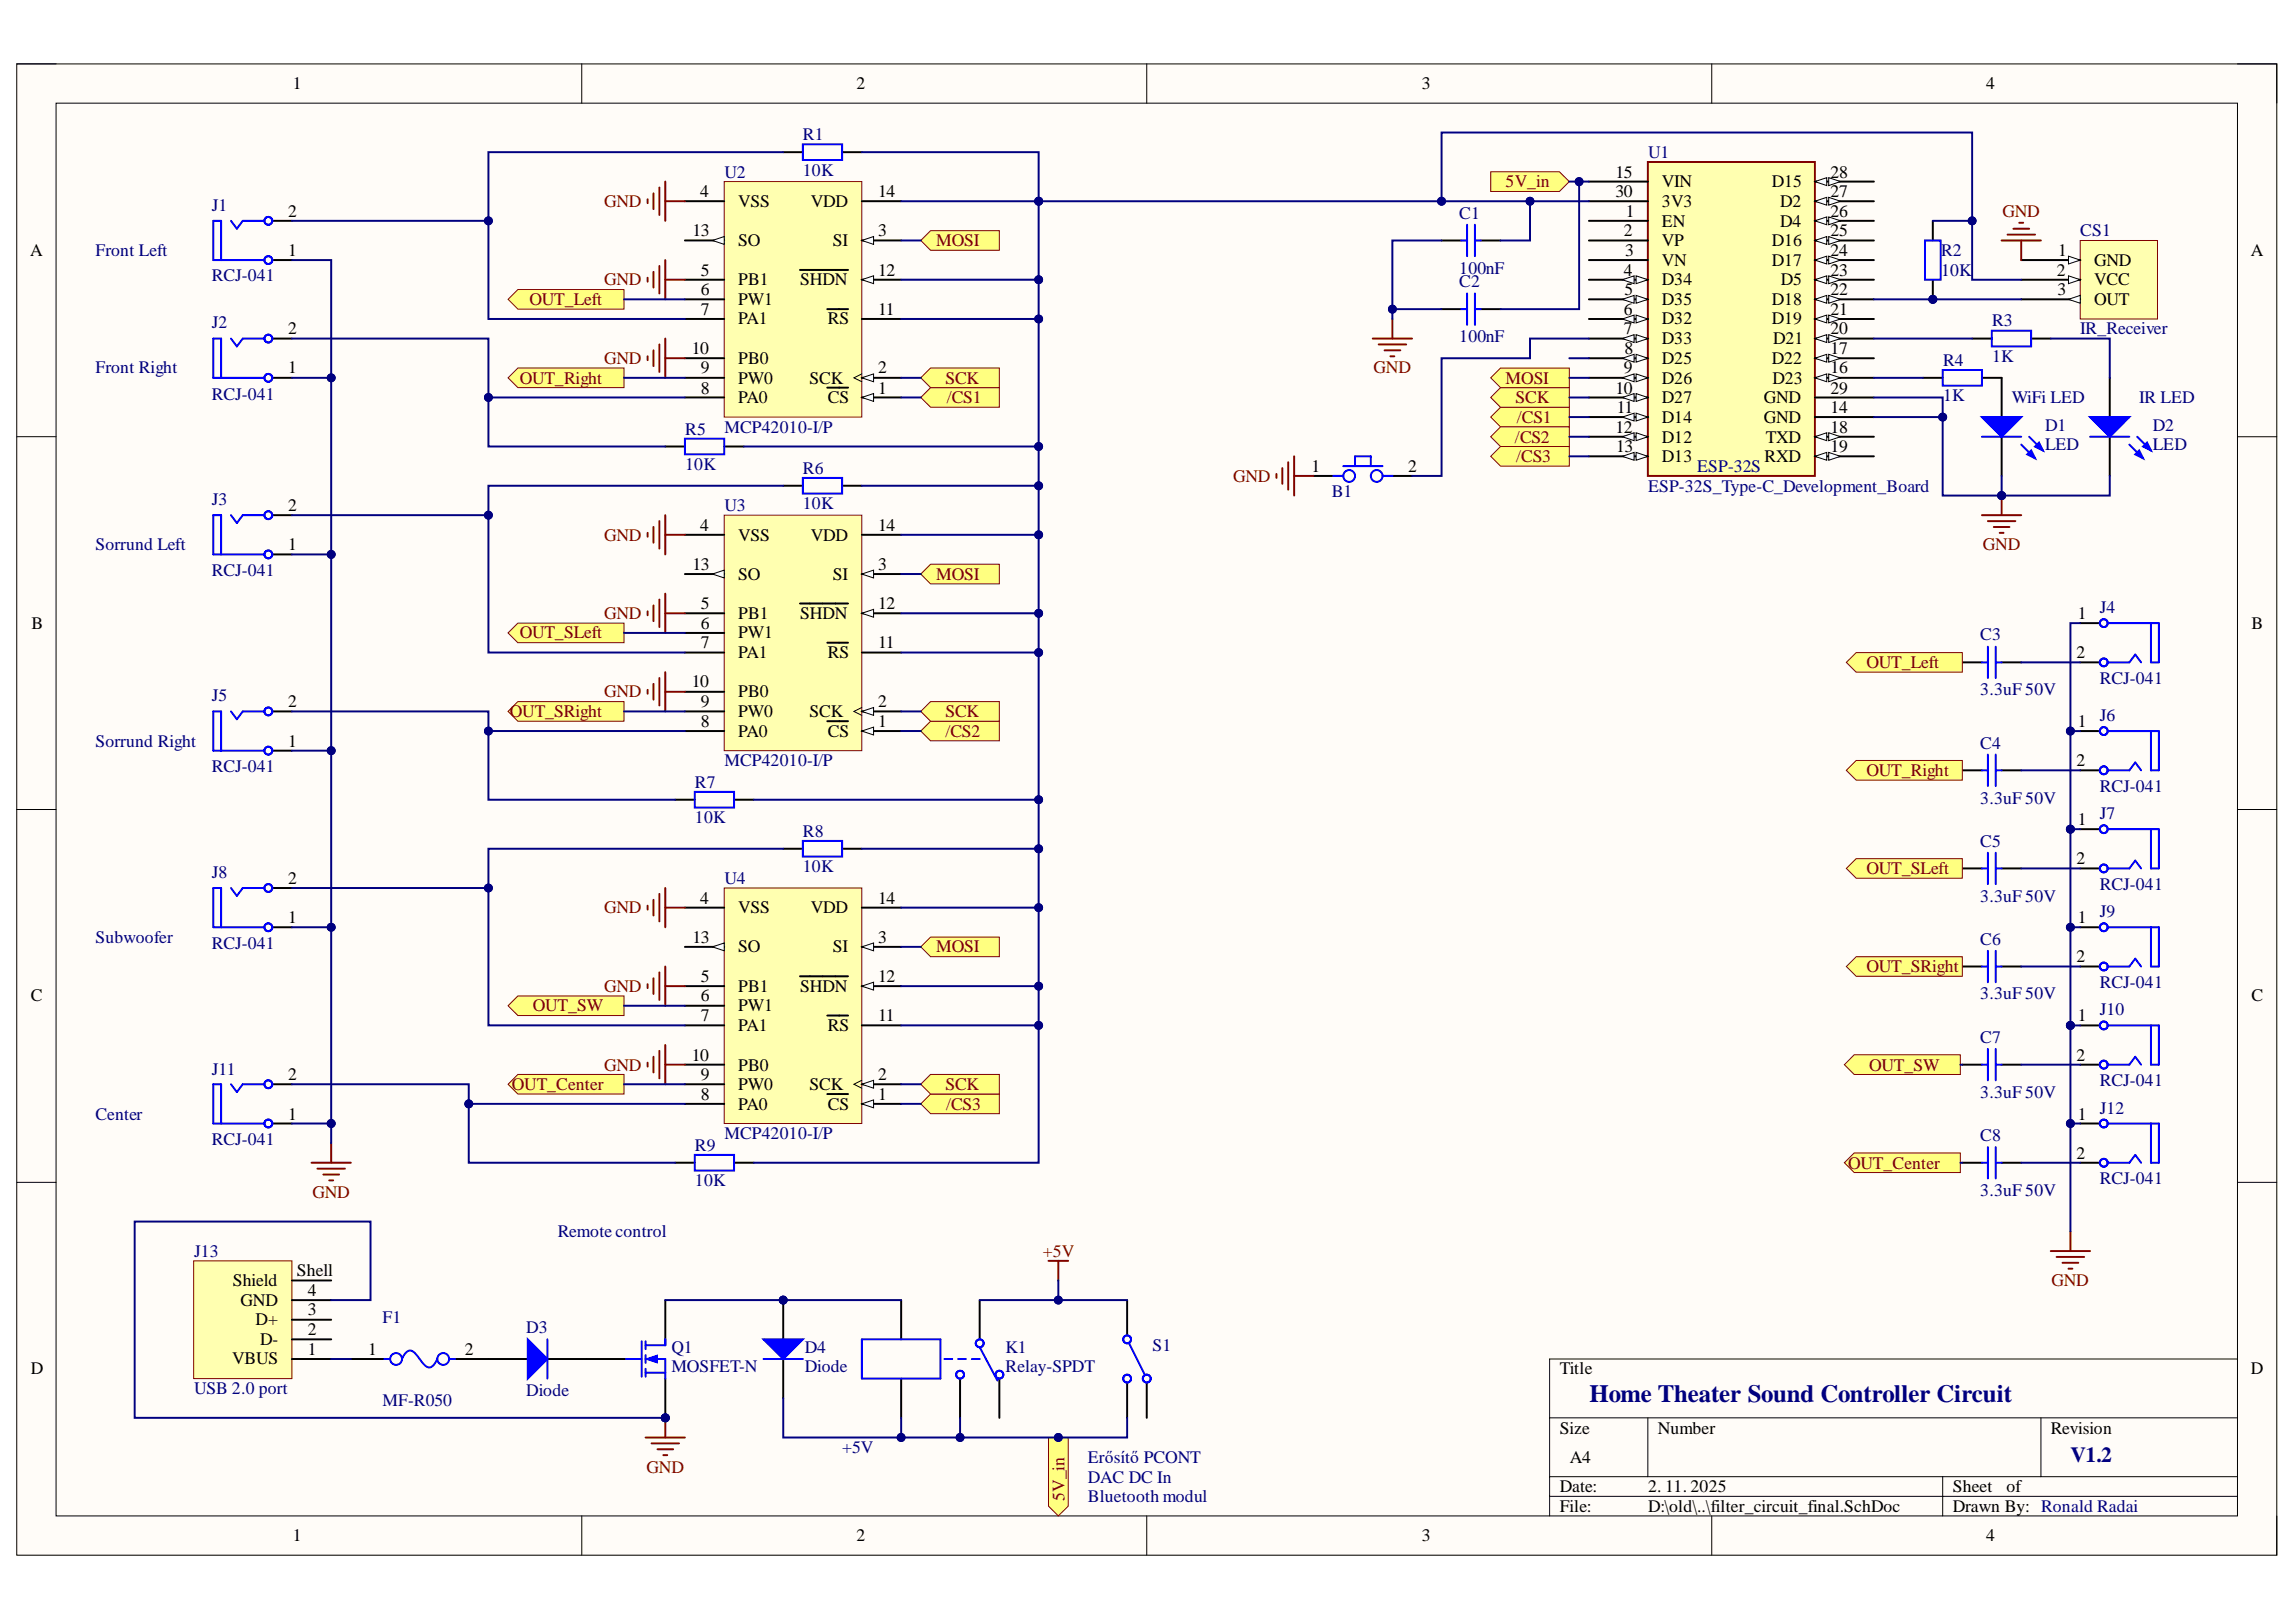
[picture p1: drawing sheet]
<svg xmlns="http://www.w3.org/2000/svg" width="297mm" height="210mm" viewBox="0 0 297 210" stroke-linecap="round" stroke-linejoin="round" font-family="sans-serif">
<defs><g id="words">
<text font-size="3.2" fill="#000080" x="205.6" y="181.5">Home Theater Sound Controller Circuit</text>
<text font-size="2.8" fill="#000080" x="267.9" y="189.2">V1.2</text>
<g font-size="2.3">
<text x="37.9" y="11.6">1</text>
<text x="110.8" y="11.6">2</text>
<text x="184" y="11.6">3</text>
<text x="257" y="11.6">4</text>
<text x="209" y="23">15</text>
<text x="236.8" y="23">28</text>
<text x="37.3" y="28">2</text>
<text x="90.6" y="25.5">4</text>
<text x="95.5" y="26.8">VSS</text>
<text x="104.9" y="26.8">VDD</text>
<text x="113.6" y="25.5">14</text>
<text x="209" y="25.5">30</text>
<text x="210.4" y="28">1</text>
<text x="215" y="24.2">VIN</text>
<text x="215" y="26.8">3V3</text>
<text x="215" y="29.3">EN</text>
<text x="229.2" y="24.2">D15</text>
<text x="230.3" y="29.3">D4</text>
<text x="230.3" y="26.8">D2</text>
<text x="236.8" y="28">26</text>
<text x="236.8" y="25.5">27</text>
<text x="3.9" y="33.1">A</text>
<text x="37.3" y="33.1">1</text>
<text x="89.6" y="30.6">13</text>
<text x="90.7" y="35.7">5</text>
<text x="95.5" y="31.9">SO</text>
<text x="107.8" y="31.9">SI</text>
<text x="113.6" y="30.6">3</text>
<text x="113.6" y="35.7">12</text>
<text x="210.1" y="30.6">2</text>
<text x="210.1" y="35.7">4</text>
<text x="210.3" y="33.1">3</text>
<text x="215" y="31.9">VP</text>
<text x="215" y="34.4">VN</text>
<text x="229.2" y="34.4">D17</text>
<text x="229.2" y="31.9">D16</text>
<text x="236.8" y="35.7">23</text>
<text x="236.8" y="33.1">24</text>
<text x="236.8" y="30.6">25</text>
<text x="266.1" y="35.7">2</text>
<text x="266.3" y="33.1">1</text>
<text x="270.9" y="34.4">GND</text>
<text x="291.2" y="33.1">A</text>
<text x="90.7" y="38.2">6</text>
<text x="90.7" y="40.7">7</text>
<text x="95.5" y="36.9">PB1</text>
<text x="95.5" y="39.5">PW1</text>
<text x="95.5" y="42">PA1</text>
<text x="103.5" y="36.9">SHDN</text>
<text x="107.1" y="42">RS</text>
<text x="113.6" y="40.7">11</text>
<text x="210.1" y="40.7">6</text>
<text x="210.2" y="38.2">5</text>
<text x="215" y="36.9">D34</text>
<text x="215" y="39.5">D35</text>
<text x="215" y="42">D32</text>
<text x="229.2" y="42">D19</text>
<text x="229.2" y="39.5">D18</text>
<text x="230.4" y="36.9">D5</text>
<text x="236.8" y="40.7">21</text>
<text x="236.8" y="38.2">22</text>
<text x="266.2" y="38.2">3</text>
<text x="270.9" y="36.9">VCC</text>
<text x="270.9" y="39.5">OUT</text>
<text x="37.3" y="43.3">2</text>
<text x="89.5" y="45.8">10</text>
<text x="95.5" y="47.1">PB0</text>
<text x="210.1" y="43.3">7</text>
<text x="210.2" y="45.8">8</text>
<text x="215" y="44.5">D33</text>
<text x="215" y="47.1">D25</text>
<text x="229.2" y="47.1">D22</text>
<text x="229.4" y="44.5">D21</text>
<text x="236.8" y="45.8">17</text>
<text x="236.8" y="43.3">20</text>
<text x="37.3" y="48.3">1</text>
<text x="90.7" y="48.3">9</text>
<text x="90.7" y="50.9">8</text>
<text x="95.5" y="49.7">PW0</text>
<text x="95.5" y="52.2">PA0</text>
<text x="104.7" y="49.7">SCK</text>
<text x="107.1" y="52.2">CS</text>
<text x="113.6" y="50.9">1</text>
<text x="113.6" y="48.3">2</text>
<text x="209" y="50.9">10</text>
<text x="209.2" y="53.5">11</text>
<text x="210.1" y="48.3">9</text>
<text x="215" y="49.7">D26</text>
<text x="215" y="52.2">D27</text>
<text x="228.2" y="52.2">GND</text>
<text x="229.3" y="49.7">D23</text>
<text x="236.8" y="53.5">14</text>
<text x="236.8" y="50.9">29</text>
<text x="236.8" y="48.3">16</text>
<text x="209" y="56">12</text>
<text x="209.1" y="58.5">13</text>
<text x="215" y="54.7">D14</text>
<text x="215" y="57.3">D12</text>
<text x="215" y="59.8">D13</text>
<text x="228.2" y="54.7">GND</text>
<text x="228.3" y="59.8">RXD</text>
<text x="228.5" y="57.3">TXD</text>
<text x="236.8" y="58.5">19</text>
<text x="236.8" y="56">18</text>
<text x="169.7" y="61.1">1</text>
<text x="182.2" y="61.1">2</text>
<text x="37.3" y="71.2">1</text>
<text x="37.3" y="66.2">2</text>
<text x="90.6" y="68.7">4</text>
<text x="95.5" y="70">VSS</text>
<text x="104.9" y="70">VDD</text>
<text x="113.6" y="68.7">14</text>
<text x="89.6" y="73.8">13</text>
<text x="95.5" y="75">SO</text>
<text x="107.8" y="75">SI</text>
<text x="113.6" y="73.8">3</text>
<text x="4.1" y="81.4">B</text>
<text x="90.7" y="78.8">5</text>
<text x="90.7" y="81.4">6</text>
<text x="90.7" y="83.9">7</text>
<text x="95.5" y="80.1">PB1</text>
<text x="95.5" y="82.6">PW1</text>
<text x="103.5" y="80.1">SHDN</text>
<text x="113.6" y="78.8">12</text>
<text x="113.6" y="83.9">11</text>
<text x="268.8" y="80.1">1</text>
<text x="291.3" y="81.4">B</text>
<text x="89.5" y="89">10</text>
<text x="95.5" y="85.2">PA1</text>
<text x="107.1" y="85.2">RS</text>
<text x="268.6" y="85.2">2</text>
<text x="37.3" y="91.5">2</text>
<text x="90.7" y="91.5">9</text>
<text x="90.7" y="94.1">8</text>
<text x="95.5" y="90.2">PB0</text>
<text x="95.5" y="92.8">PW0</text>
<text x="95.5" y="95.4">PA0</text>
<text x="104.7" y="92.8">SCK</text>
<text x="107.1" y="95.4">CS</text>
<text x="113.6" y="94.1">1</text>
<text x="113.6" y="91.5">2</text>
<text x="268.8" y="94.1">1</text>
<text x="37.3" y="96.6">1</text>
<text x="268.6" y="99.2">2</text>
<text x="268.8" y="106.8">1</text>
<text x="268.6" y="111.9">2</text>
<text x="37.3" y="119.5">1</text>
<text x="37.3" y="114.4">2</text>
<text x="90.6" y="116.9">4</text>
<text x="95.5" y="118.2">VSS</text>
<text x="104.9" y="118.2">VDD</text>
<text x="113.6" y="116.9">14</text>
<text x="268.8" y="119.5">1</text>
<text x="89.6" y="122">13</text>
<text x="95.5" y="123.3">SO</text>
<text x="107.8" y="123.3">SI</text>
<text x="113.6" y="122">3</text>
<text x="268.6" y="124.5">2</text>
<text x="4" y="129.6">C</text>
<text x="90.7" y="127.1">5</text>
<text x="90.7" y="129.6">6</text>
<text x="95.5" y="128.3">PB1</text>
<text x="95.5" y="130.9">PW1</text>
<text x="103.5" y="128.3">SHDN</text>
<text x="113.6" y="127.1">12</text>
<text x="291.3" y="129.6">C</text>
<text x="89.5" y="137.3">10</text>
<text x="90.7" y="132.1">7</text>
<text x="95.5" y="133.4">PA1</text>
<text x="107.1" y="133.4">RS</text>
<text x="113.6" y="132.1">11</text>
<text x="268.6" y="137.3">2</text>
<text x="268.8" y="132.1">1</text>
<text x="37.3" y="139.8">2</text>
<text x="90.7" y="139.8">9</text>
<text x="90.7" y="142.4">8</text>
<text x="95.5" y="138.6">PB0</text>
<text x="95.5" y="141.1">PW0</text>
<text x="95.5" y="143.6">PA0</text>
<text x="104.7" y="141.1">SCK</text>
<text x="107.1" y="143.6">CS</text>
<text x="113.6" y="142.4">1</text>
<text x="113.6" y="139.8">2</text>
<text x="37.3" y="144.9">1</text>
<text x="268.6" y="150">2</text>
<text x="268.8" y="144.9">1</text>
<text x="30.1" y="166.4">Shield</text>
<text x="38.4" y="165.2">Shell</text>
<text x="39.8" y="167.7">4</text>
<text x="31.1" y="169">GND</text>
<text x="33.1" y="171.5">D+</text>
<text x="39.8" y="172.8">2</text>
<text x="39.8" y="170.2">3</text>
<text x="4" y="177.8">D</text>
<text x="30" y="176.6">VBUS</text>
<text x="33.7" y="174">D-</text>
<text x="39.8" y="175.3">1</text>
<text x="47.6" y="175.3">1</text>
<text x="60.1" y="175.3">2</text>
<text x="201.8" y="177.8">Title</text>
<text x="291.2" y="177.8">D</text>
<text x="201.8" y="185.5">Size</text>
<text x="214.5" y="185.5">Number</text>
<text x="265.3" y="185.5">Revision</text>
<text x="203.1" y="189.3">A4</text>
<text x="201.8" y="193.1">Date:</text>
<text x="201.8" y="195.7">File:</text>
<text x="213.2" y="193.1">2. 11. 2025</text>
<text x="213.2" y="195.7">D:\old\..\filter_circuit_final.SchDoc</text>
<text x="252.6" y="193.1">Sheet</text>
<text x="252.6" y="195.7">Drawn By: Ronald Radai</text>
<text x="259.6" y="193.1">of</text>
<text x="37.9" y="199.5">1</text>
<text x="110.8" y="199.5">2</text>
<text x="184" y="199.5">3</text>
<text x="257" y="199.5">4</text>
</g>
<g font-size="2.3" fill="#000080">
<text x="93.7" y="23">U2</text>
<text x="103.9" y="22.7">10K</text>
<text x="103.9" y="18.2">R1</text>
<text x="213.2" y="20.4">U1</text>
<text x="27.4" y="27.3">J1</text>
<text x="188.8" y="28.3">C1</text>
<text x="12.3" y="33.1">Front Left</text>
<text x="188.8" y="35.4">100nF</text>
<text x="251.1" y="35.7">10K</text>
<text x="251.1" y="33.1">R2</text>
<text x="269.1" y="30.6">CS1</text>
<text x="27.4" y="36.4">RCJ-041</text>
<text x="188.8" y="37.2">C2</text>
<text x="27.4" y="42.5">J2</text>
<text x="188.8" y="44.3">100nF</text>
<text x="251.4" y="47.3">R4</text>
<text x="257.7" y="46.8">1K</text>
<text x="257.7" y="42.2">R3</text>
<text x="269.1" y="43.3">IR_Receiver</text>
<text x="12.3" y="48.3">Front Right</text>
<text x="27.4" y="51.7">RCJ-041</text>
<text x="251.4" y="52">1K</text>
<text x="260.3" y="52.2">WiFi LED</text>
<text x="276.7" y="52.2">IR LED</text>
<text x="88.6" y="56.3">R5</text>
<text x="93.7" y="56">MCP42010-I/P</text>
<text x="264.6" y="55.8">D1</text>
<text x="264.6" y="58.3">LED</text>
<text x="278.5" y="55.8">D2</text>
<text x="278.5" y="58.3">LED</text>
<text x="27.4" y="65.4">J3</text>
<text x="88.6" y="60.8">10K</text>
<text x="103.9" y="65.9">10K</text>
<text x="103.9" y="61.3">R6</text>
<text x="172.3" y="64.4">B1</text>
<text x="213.2" y="63.6">ESP-32S_Type-C_Development_Board</text>
<text x="219.6" y="61.1">ESP-32S</text>
<text x="12.3" y="71.2">Sorrund Left</text>
<text x="93.7" y="66.2">U3</text>
<text x="27.4" y="74.5">RCJ-041</text>
<text x="256.2" y="82.9">C3</text>
<text x="271.7" y="79.3">J4</text>
<text x="256.2" y="90">3.3uF 50V</text>
<text x="271.7" y="88.5">RCJ-041</text>
<text x="27.4" y="90.7">J5</text>
<text x="271.7" y="93.4">J6</text>
<text x="12.3" y="96.6">Sorrund Right</text>
<text x="27.4" y="99.9">RCJ-041</text>
<text x="89.9" y="102">R7</text>
<text x="93.7" y="99.2">MCP42010-I/P</text>
<text x="256.2" y="96.9">C4</text>
<text x="89.9" y="106.5">10K</text>
<text x="256.2" y="104">3.3uF 50V</text>
<text x="271.7" y="102.5">RCJ-041</text>
<text x="271.7" y="106">J7</text>
<text x="27.4" y="113.6">J8</text>
<text x="103.9" y="112.9">10K</text>
<text x="103.9" y="108.3">R8</text>
<text x="256.2" y="109.6">C5</text>
<text x="93.7" y="114.4">U4</text>
<text x="256.2" y="116.7">3.3uF 50V</text>
<text x="271.7" y="115.1">RCJ-041</text>
<text x="271.7" y="118.7">J9</text>
<text x="12.3" y="122">Subwoofer</text>
<text x="27.4" y="122.8">RCJ-041</text>
<text x="256.2" y="122.2">C6</text>
<text x="256.2" y="129.3">3.3uF 50V</text>
<text x="271.7" y="127.8">RCJ-041</text>
<text x="271.7" y="131.4">J10</text>
<text x="256.2" y="134.9">C7</text>
<text x="27.4" y="139.1">J11</text>
<text x="256.2" y="142.1">3.3uF 50V</text>
<text x="271.7" y="140.6">RCJ-041</text>
<text x="12.3" y="144.9">Center</text>
<text x="27.4" y="148.2">RCJ-041</text>
<text x="89.9" y="148.9">R9</text>
<text x="93.7" y="147.4">MCP42010-I/P</text>
<text x="256.2" y="147.7">C8</text>
<text x="271.7" y="144.1">J12</text>
<text x="89.9" y="153.5">10K</text>
<text x="256.2" y="154.8">3.3uF 50V</text>
<text x="271.7" y="153.3">RCJ-041</text>
<text x="72.1" y="160.1">Remote control</text>
<text x="25.1" y="162.6">J13</text>
<text x="49.5" y="171.2">F1</text>
<text x="68.1" y="172.5">D3</text>
<text x="86.9" y="175">Q1</text>
<text x="86.9" y="177.6">MOSFET-N</text>
<text x="104.1" y="175">D4</text>
<text x="104.1" y="177.6">Diode</text>
<text x="130.1" y="175">K1</text>
<text x="130.1" y="177.6">Relay-SPDT</text>
<text x="149.1" y="174.8">S1</text>
<text x="25.1" y="180.5">USB 2.0 port</text>
<text x="49.5" y="182">MF-R050</text>
<text x="68.1" y="180.7">Diode</text>
<text x="108.9" y="188.1">+5V</text>
<text x="140.7" y="189.3">Erősítő PCONT</text>
<text x="140.7" y="191.9">DAC DC In</text>
<text x="140.7" y="194.4">Bluetooth modul</text>
</g>
<g font-size="2.3" fill="#800000">
<text x="78.2" y="26.8">GND</text>
<text x="194.8" y="24.2">5V_in</text>
<text x="259.1" y="28">GND</text>
<text x="121.1" y="31.9">MOSI</text>
<text x="68.5" y="39.5">OUT_Left</text>
<text x="78.2" y="36.9">GND</text>
<text x="78.2" y="47.1">GND</text>
<text x="67.2" y="49.7">OUT_Right</text>
<text x="122.3" y="49.7">SCK</text>
<text x="122.5" y="52.2">/CS1</text>
<text x="177.7" y="48.3">GND</text>
<text x="194.8" y="49.7">MOSI</text>
<text x="196.1" y="52.2">SCK</text>
<text x="196" y="57.3">/CS2</text>
<text x="196.1" y="59.8">/CS3</text>
<text x="196.2" y="54.7">/CS1</text>
<text x="159.5" y="62.3">GND</text>
<text x="78.2" y="70">GND</text>
<text x="256.5" y="71.2">GND</text>
<text x="121.1" y="75">MOSI</text>
<text x="67.2" y="82.6">OUT_SLeft</text>
<text x="78.2" y="80.1">GND</text>
<text x="241.5" y="86.4">OUT_Left</text>
<text x="66" y="92.8">OUT_SRight</text>
<text x="78.2" y="90.2">GND</text>
<text x="122.3" y="95.4">/CS2</text>
<text x="122.3" y="92.8">SCK</text>
<text x="241.5" y="100.4">OUT_Right</text>
<text x="241.5" y="113.1">OUT_SLeft</text>
<text x="78.2" y="118.2">GND</text>
<text x="121.1" y="123.3">MOSI</text>
<text x="241.5" y="125.8">OUT_SRight</text>
<text x="68.9" y="130.9">OUT_SW</text>
<text x="78.2" y="128.3">GND</text>
<text x="66.2" y="141.1">OUT_Center</text>
<text x="78.2" y="138.6">GND</text>
<text x="122.3" y="141.1">SCK</text>
<text x="122.4" y="143.6">/CS3</text>
<text x="241.8" y="138.6">OUT_SW</text>
<text x="40.4" y="155">GND</text>
<text x="239.1" y="151.2">OUT_Center</text>
<text x="134.9" y="162.6">+5V</text>
<text x="265.4" y="166.4">GND</text>
<text x="83.7" y="190.6">GND</text>
<text x="137.7" y="194.3" transform="rotate(-90 137.7 194.3)">5V_in</text>
</g>
</g></defs>
<path d="M2.2 8.3h292.4v193h-292.4z" fill-rule="evenodd" fill="#fffcf8"/>
<path d="M2.2 8.3h292.4v193h-292.4z" fill="none" stroke="#000" stroke-width=".13"/>
<path d="M7.3 13.4h282.2v182.8h-282.2z" fill-rule="evenodd" fill="#fffcf8"/>
<g fill="none" stroke="#000" stroke-width=".13">
<path d="M2.2 8.3h5.1M7.3 13.4h282.2v182.8h-282.2zM75.3 8.3v5M148.4 8.3v5M221.5 8.3v5.1M289.5 8.3h5.1v5.1M2.2 56.5h5.1M289.5 56.5h5.1M2.2 104.8h5.1M289.5 104.8h5.1M2.2 153h5.1M289.5 153h5.1"/>
<path d="M289.5 175.9h-89v20.3M75.3 196.2v5.1M148.4 196.2v5.1M200.5 183.5h89M200.5 191.1h89M200.5 193.6h89M213.2 183.5v7.6M221.5 196.2v5.1M251.3 191.1v5.1M264 183.5v7.6M294.6 196.2v5.1"/>
</g>
<path d="M35.2 33.7h2.6M35.2 28.6h2.6M35.2 48.9h2.6M35.2 43.8h2.6M35.2 71.7h2.6M35.2 66.7h2.6M35.2 97.1h2.6M35.2 92.1h2.6M35.2 120h2.6M35.2 114.9h2.6M35.2 145.4h2.6M35.2 140.3h2.6" fill="none" stroke="#000" stroke-width=".25"/>
<g fill="none" stroke="#00f" stroke-width=".25">
<path d="M28.6 33.7v-5.1h-1v5.1h6.6M29.9 28.6l.7 1 .8-1h2.8M28.6 48.9v-5.1h-1v5.1h6.6M29.9 43.8l.7 1 .8-1h2.8M28.6 71.7v-5h-1v5h6.6M29.9 66.7l.7 1 .8-1h2.8M28.6 97.1v-5h-1v5h6.6M29.9 92.1l.7 1 .8-1h2.8M28.6 120v-5.1h-1v5.1h6.6M29.9 114.9l.7 1 .8-1h2.8M28.6 145.4v-5.1h-1v5.1h6.6M29.9 140.3l.7 1 .8-1h2.8"/>
<circle cx="34.7" cy="28.6" r=".51"/>
<circle cx="34.7" cy="33.7" r=".51"/>
<circle cx="34.7" cy="43.8" r=".51"/>
<circle cx="34.7" cy="48.9" r=".51"/>
<circle cx="34.7" cy="71.7" r=".51"/>
<circle cx="34.7" cy="66.7" r=".51"/>
<circle cx="34.7" cy="92.1" r=".51"/>
<circle cx="34.7" cy="97.1" r=".51"/>
<circle cx="34.7" cy="120" r=".51"/>
<circle cx="34.7" cy="114.9" r=".51"/>
<circle cx="34.7" cy="140.3" r=".51"/>
<circle cx="34.7" cy="145.4" r=".51"/>
</g>
<path d="M40.3 150.5h5.1M41.1 151.2h3.5M41.8 152h2.1M42.6 152.8h.5M42.8 147.9v2.6" fill="none" stroke="#800000" stroke-width=".25"/>
<path d="M25.1 163.2h12.7v15.2h-12.7z" fill-rule="evenodd" fill="#ffffb0"/>
<path d="M25.1 163.2h12.7v15.2h-12.7z" fill="none" stroke="#800000" stroke-width=".13"/>
<path d="M37.8 175.9h5.1M37.8 173.3h5.1M37.8 170.8h5M37.8 168.2h5M37.8 165.7h5M45.4 175.9h5.1M58.1 175.9h10.2M70.8 175.9h5.1M145.8 168.2v4.6M145.8 178.9v4.6M148.4 178.9v4.6" fill="none" stroke="#000" stroke-width=".25"/>
<g fill="none" stroke="#00f" stroke-width=".25">
<path d="M49.7 175.9h.8M52 175.9l.2-.4a.89 .89 0 0 1 1.2-.6l.4 .3 .5 .7a1.86 1.86 0 0 0 1.3 1.1l.5-.3 .5-.8M58.1 175.9h.8M146.1 173.8l2 4.1"/>
<circle cx="51.2" cy="175.9" r=".77"/>
<circle cx="57.3" cy="175.9" r=".77"/>
<circle cx="145.8" cy="173.3" r=".51"/>
<circle cx="145.8" cy="178.4" r=".51"/>
<circle cx="148.4" cy="178.4" r=".51"/>
</g>
<path d="M68.3 173.3l2.5 2.6-2.5 2.5z" fill="#00f"/>
<path d="M68.3 173.3l2.5 2.6-2.5 2.5zM70.8 173.3v5.1" fill="none" stroke="#00f" stroke-width=".25"/>
<circle cx="86.1" cy="183.5" r=".51" fill="#000080"/>
<circle cx="86.1" cy="183.5" r=".51" fill="none" stroke="#000080" stroke-width=".13"/>
<path d="M75.9 175.9h5.1M86.1 168.2v5.1M86.1 178.4v5.1" fill="none" stroke="#000" stroke-width=".25"/>
<circle cx="86.1" cy="183.5" r=".51" fill="#000080"/>
<circle cx="86.1" cy="183.5" r=".51" fill="none" stroke="#000080" stroke-width=".13"/>
<path d="M81 175.9h2M83 173.6v4.6M83.5 174.1h2.6M83.5 175.9h2.6v2.5M83.5 177.6h2.6M83.5 173.6v1M83.5 175.4v1M83.5 177.1v1.1" fill="none" stroke="#00f" stroke-width=".25"/>
<path d="M83.5 175.9l1.6-.5v1z" fill="#00f"/>
<path d="M83.5 175.9l1.6-.5v1z" fill="none" stroke="#00f" stroke-width=".13"/>
<g fill="none" stroke="#00f" stroke-width=".25">
<path d="M86.1 173.3v.8M111.5 173.3h10.2v5.1h-10.2zM122.2 175.9h1M124 175.9h1M125.7 175.9h1M126.7 174.3l2.3 4.4"/>
<circle cx="124.2" cy="177.9" r=".51"/>
<circle cx="126.7" cy="173.8" r=".51"/>
<circle cx="126.8" cy="173.8" r=".51"/>
<circle cx="129.3" cy="177.9" r=".51"/>
</g>
<path d="M116.6 168.2v5.1M116.6 178.4v5.1M124.2 178.4v5.1M126.7 168.2v5.1M129.3 178.4v5.1" fill="none" stroke="#000" stroke-width=".25"/>
<circle cx="101.3" cy="168.2" r=".51" fill="#000080"/>
<circle cx="101.3" cy="168.2" r=".51" fill="none" stroke="#000080" stroke-width=".13"/>
<path d="M101.3 168.2v5.1" fill="none" stroke="#000" stroke-width=".25"/>
<circle cx="101.3" cy="168.2" r=".51" fill="#000080"/>
<circle cx="101.3" cy="168.2" r=".51" fill="none" stroke="#000080" stroke-width=".13"/>
<path d="M101.3 175.9v5" fill="none" stroke="#000" stroke-width=".25"/>
<path d="M98.8 173.3h5.1l-2.6 2.6z" fill="#00f"/>
<path d="M98.8 173.3h5.1l-2.6 2.6zM98.8 175.9h5.1" fill="none" stroke="#00f" stroke-width=".25"/>
<path d="M93.7 66.7h17.8v30.4h-17.8z" fill-rule="evenodd" fill="#ffffb0"/>
<path d="M93.7 66.7h17.8v30.4h-17.8z" fill="none" stroke="#800000" stroke-width=".13"/>
<path d="M111.5 74.3h5.1" fill="none" stroke="#000" stroke-width=".25"/>
<path d="M111.5 74.3l1.5-.5v1z" fill="#f8fcff"/>
<path d="M111.5 74.3l1.5-.5v1z" fill="none" stroke="#000" stroke-width=".13"/>
<path d="M88.6 69.2h5.1M111.5 94.6h5.1" fill="none" stroke="#000" stroke-width=".25"/>
<path d="M111.5 94.6l1.5-.5v1z" fill="#f8fcff"/>
<path d="M111.5 94.6l1.5-.5v1z" fill="none" stroke="#000" stroke-width=".13"/>
<path d="M107 93.3h2.7M111.5 92.1h5.1" fill="none" stroke="#000" stroke-width=".25"/>
<path d="M111.5 92.1l1.5-.5v1z" fill="#f8fcff"/>
<path d="M111.5 92.1l1.5-.5v1zM111.5 91.6l-1 .5 1 .5" fill="none" stroke="#000" stroke-width=".13"/>
<path d="M88.6 79.4h5.1M88.6 74.3h5.1M111.5 69.2h5.1M88.6 89.5h5.1M88.6 81.9h5.1M88.6 92.1h5.1M88.6 84.4h5.1M88.6 94.6h5.1" fill="none" stroke="#000" stroke-width=".25"/>
<path d="M92.2 74.3l1.5-.5v1z" fill="#f8fcff"/>
<path d="M92.2 74.3l1.5-.5v1z" fill="none" stroke="#000" stroke-width=".13"/>
<path d="M111.5 79.4h5.1" fill="none" stroke="#000" stroke-width=".25"/>
<path d="M111.5 79.4l1.5-.5v1z" fill="#f8fcff"/>
<path d="M111.5 79.4l1.5-.5v1z" fill="none" stroke="#000" stroke-width=".13"/>
<path d="M103.5 78.1h6.2M107 83.2h2.7M111.5 84.4h5.1" fill="none" stroke="#000" stroke-width=".25"/>
<path d="M93.7 114.9h17.8v30.5h-17.8z" fill-rule="evenodd" fill="#ffffb0"/>
<path d="M93.7 114.9h17.8v30.5h-17.8z" fill="none" stroke="#800000" stroke-width=".13"/>
<path d="M111.5 122.5h5.1" fill="none" stroke="#000" stroke-width=".25"/>
<path d="M111.5 122.5l1.5-.5v1z" fill="#f8fcff"/>
<path d="M111.5 122.5l1.5-.5v1z" fill="none" stroke="#000" stroke-width=".13"/>
<path d="M88.6 117.5h5.1M111.5 142.9h5.1" fill="none" stroke="#000" stroke-width=".25"/>
<path d="M111.5 142.9l1.5-.6v1.1z" fill="#f8fcff"/>
<path d="M111.5 142.9l1.5-.6v1.1z" fill="none" stroke="#000" stroke-width=".13"/>
<path d="M107 141.6h2.7M111.5 140.3h5.1" fill="none" stroke="#000" stroke-width=".25"/>
<path d="M111.5 140.3l1.5-.5v1z" fill="#f8fcff"/>
<path d="M111.5 139.8l-1 .5 1 .5M111.5 140.3l1.5-.5v1z" fill="none" stroke="#000" stroke-width=".13"/>
<path d="M111.5 117.5h5.1M88.6 127.6h5.1M88.6 137.8h5.1M88.6 130.2h5.1M88.6 132.7h5.1M88.6 122.5h5.1M88.6 140.3h5.1M88.6 142.9h5.1" fill="none" stroke="#000" stroke-width=".25"/>
<path d="M92.2 122.5l1.5-.5v1z" fill="#f8fcff"/>
<path d="M92.2 122.5l1.5-.5v1z" fill="none" stroke="#000" stroke-width=".13"/>
<path d="M111.5 127.6h5.1" fill="none" stroke="#000" stroke-width=".25"/>
<path d="M111.5 127.6l1.5-.5v1z" fill="#f8fcff"/>
<path d="M111.5 127.6l1.5-.5v1z" fill="none" stroke="#000" stroke-width=".13"/>
<path d="M103.5 126.3h6.2M107 131.4h2.7M111.5 132.7h5.1" fill="none" stroke="#000" stroke-width=".25"/>
<path d="M93.7 23.5h17.8v30.5h-17.8z" fill-rule="evenodd" fill="#ffffb0"/>
<path d="M93.7 23.5h17.8v30.5h-17.8z" fill="none" stroke="#800000" stroke-width=".13"/>
<path d="M111.5 31.1h5.1" fill="none" stroke="#000" stroke-width=".25"/>
<path d="M111.5 31.1l1.5-.5v1z" fill="#f8fcff"/>
<path d="M111.5 31.1l1.5-.5v1z" fill="none" stroke="#000" stroke-width=".13"/>
<path d="M88.6 26h5.1M111.5 51.4h5.1" fill="none" stroke="#000" stroke-width=".25"/>
<path d="M111.5 51.4l1.5-.5v1z" fill="#f8fcff"/>
<path d="M111.5 51.4l1.5-.5v1z" fill="none" stroke="#000" stroke-width=".13"/>
<path d="M107 50.2h2.7M111.5 48.9h5.1" fill="none" stroke="#000" stroke-width=".25"/>
<path d="M111.5 48.9l1.5-.5v1z" fill="#f8fcff"/>
<path d="M111.5 48.9l1.5-.5v1zM111.5 48.4l-1 .5 1 .5" fill="none" stroke="#000" stroke-width=".13"/>
<path d="M88.6 36.2h5.1M88.6 38.7h5.1M88.6 31.1h5.1M111.5 26h5.1M88.6 46.4h5.1M88.6 48.9h5.1M88.6 41.3h5.1M88.6 51.4h5.1" fill="none" stroke="#000" stroke-width=".25"/>
<path d="M92.2 31.1l1.5-.5v1z" fill="#f8fcff"/>
<path d="M92.2 31.1l1.5-.5v1z" fill="none" stroke="#000" stroke-width=".13"/>
<path d="M111.5 36.2h5.1" fill="none" stroke="#000" stroke-width=".25"/>
<path d="M111.5 36.2l1.5-.5v1z" fill="#f8fcff"/>
<path d="M111.5 36.2l1.5-.5v1z" fill="none" stroke="#000" stroke-width=".13"/>
<path d="M103.5 34.9h6.2M107 40h2.7M111.5 41.3h5.1" fill="none" stroke="#000" stroke-width=".25"/>
<path d="M83.8 35.9v.6M84.5 35.2v2M85.3 34.4v3.6M86.1 33.7v5M86.1 36.2h2.5M83.8 46.1v.5M84.5 45.3v2.1M85.3 44.6v3.5M86.1 43.8v5.1M86.1 46.4h2.5" fill="none" stroke="#800000" stroke-width=".25"/>
<path d="M65.7 38.7l1.3-1.2h13.7v2.5h-13.7z" fill-rule="evenodd" fill="#ffff80"/>
<path d="M65.7 38.7l1.3-1.2h13.7v2.5h-13.7z" fill="none" stroke="#800000" stroke-width=".13"/>
<path d="M67 47.6h13.7v2.6h-13.7l-1.3-1.3z" fill-rule="evenodd" fill="#ffff80"/>
<path d="M67 47.6h13.7v2.6h-13.7l-1.3-1.3z" fill="none" stroke="#800000" stroke-width=".13"/>
<path d="M67 90.8h13.7v2.5h-13.7l-1.3-1.2z" fill-rule="evenodd" fill="#ffff80"/>
<path d="M67 90.8h13.7v2.5h-13.7l-1.3-1.2z" fill="none" stroke="#800000" stroke-width=".13"/>
<path d="M65.7 81.9l1.3-1.3h13.7v2.6h-13.7z" fill-rule="evenodd" fill="#ffff80"/>
<path d="M65.7 81.9l1.3-1.3h13.7v2.6h-13.7z" fill="none" stroke="#800000" stroke-width=".13"/>
<path d="M67 128.9h13.7v2.5h-13.7l-1.3-1.2z" fill-rule="evenodd" fill="#ffff80"/>
<path d="M67 128.9h13.7v2.5h-13.7l-1.3-1.2z" fill="none" stroke="#800000" stroke-width=".13"/>
<path d="M67 139h13.7v2.6h-13.7l-1.3-1.3z" fill-rule="evenodd" fill="#ffff80"/>
<path d="M67 139h13.7v2.6h-13.7l-1.3-1.3z" fill="none" stroke="#800000" stroke-width=".13"/>
<g fill="none" stroke="#800000" stroke-width=".25">
<path d="M83.8 79.1v.5M84.5 78.4v2M85.3 77.6v3.5M86.1 76.8v5.1M86.1 79.4h2.5M83.8 89.3v.5M84.5 88.5v2M85.3 87.7v3.6M86.1 87v5.1M86.1 89.5h2.5M83.8 127.4v.5M83.8 137.5v.5"/>
<path d="M84.5 126.6v2M84.5 136.8v2M85.3 125.8v3.6M85.3 136v3.5M86.1 125.1v5.1M86.1 135.2v5.1M86.1 127.6h2.5M86.1 137.8h2.5"/>
</g>
<path d="M213.2 21h21.6v40.6h-21.6z" fill-rule="evenodd" fill="#ffffb0"/>
<path d="M213.2 21h21.6v40.6h-21.6z" fill="none" stroke="#800000" stroke-width=".25"/>
<path d="M205.6 23.5h7.6M205.6 26h7.6M205.6 28.6h7.6M205.6 31.1h7.6M205.6 33.7h7.6M205.6 36.2h7.6" fill="none" stroke="#000" stroke-width=".25"/>
<path d="M211.7 35.7l1.5 .5-1.5 .5z" fill="#f8fcff"/>
<path d="M211.7 35.7l1.5 .5-1.5 .5z" fill="none" stroke="#000" stroke-width=".13"/>
<path d="M209.9 36.2l1.5-.5v1z" fill="#f8fcff"/>
<path d="M209.9 36.2l1.5-.5v1z" fill="none" stroke="#000" stroke-width=".13"/>
<path d="M205.6 38.7h7.6" fill="none" stroke="#000" stroke-width=".25"/>
<path d="M211.7 38.2l1.5 .5-1.5 .5z" fill="#f8fcff"/>
<path d="M211.7 38.2l1.5 .5-1.5 .5z" fill="none" stroke="#000" stroke-width=".13"/>
<path d="M209.9 38.7l1.5-.5v1z" fill="#f8fcff"/>
<path d="M209.9 38.7l1.5-.5v1z" fill="none" stroke="#000" stroke-width=".13"/>
<path d="M205.6 41.3h7.6" fill="none" stroke="#000" stroke-width=".25"/>
<path d="M211.7 40.8l1.5 .5-1.5 .5z" fill="#f8fcff"/>
<path d="M211.7 40.8l1.5 .5-1.5 .5z" fill="none" stroke="#000" stroke-width=".13"/>
<path d="M209.9 41.3l1.5-.5v1z" fill="#f8fcff"/>
<path d="M209.9 41.3l1.5-.5v1z" fill="none" stroke="#000" stroke-width=".13"/>
<path d="M205.6 43.8h7.6" fill="none" stroke="#000" stroke-width=".25"/>
<path d="M211.7 43.3l1.5 .5-1.5 .5z" fill="#f8fcff"/>
<path d="M211.7 43.3l1.5 .5-1.5 .5z" fill="none" stroke="#000" stroke-width=".13"/>
<path d="M209.9 43.8l1.5-.5v1z" fill="#f8fcff"/>
<path d="M209.9 43.8l1.5-.5v1z" fill="none" stroke="#000" stroke-width=".13"/>
<path d="M205.6 46.4h7.6" fill="none" stroke="#000" stroke-width=".25"/>
<path d="M211.7 45.9l1.5 .5-1.5 .5z" fill="#f8fcff"/>
<path d="M211.7 45.9l1.5 .5-1.5 .5z" fill="none" stroke="#000" stroke-width=".13"/>
<path d="M209.9 46.4l1.5-.5v1z" fill="#f8fcff"/>
<path d="M209.9 46.4l1.5-.5v1z" fill="none" stroke="#000" stroke-width=".13"/>
<path d="M205.6 48.9h7.6" fill="none" stroke="#000" stroke-width=".25"/>
<path d="M211.7 48.4l1.5 .5-1.5 .5z" fill="#f8fcff"/>
<path d="M211.7 48.4l1.5 .5-1.5 .5z" fill="none" stroke="#000" stroke-width=".13"/>
<path d="M209.9 48.9l1.5-.5v1z" fill="#f8fcff"/>
<path d="M209.9 48.9l1.5-.5v1z" fill="none" stroke="#000" stroke-width=".13"/>
<path d="M205.6 51.4h7.6" fill="none" stroke="#000" stroke-width=".25"/>
<path d="M211.7 50.9l1.5 .5-1.5 .5z" fill="#f8fcff"/>
<path d="M211.7 50.9l1.5 .5-1.5 .5z" fill="none" stroke="#000" stroke-width=".13"/>
<path d="M209.9 51.4l1.5-.5v1z" fill="#f8fcff"/>
<path d="M209.9 51.4l1.5-.5v1z" fill="none" stroke="#000" stroke-width=".13"/>
<path d="M205.6 54h7.6" fill="none" stroke="#000" stroke-width=".25"/>
<path d="M211.7 53.5l1.5 .5-1.5 .5z" fill="#f8fcff"/>
<path d="M211.7 53.5l1.5 .5-1.5 .5z" fill="none" stroke="#000" stroke-width=".13"/>
<path d="M209.9 54l1.5-.5v1z" fill="#f8fcff"/>
<path d="M209.9 54l1.5-.5v1z" fill="none" stroke="#000" stroke-width=".13"/>
<path d="M205.6 56.5h7.6" fill="none" stroke="#000" stroke-width=".25"/>
<path d="M211.7 56l1.5 .5-1.5 .5z" fill="#f8fcff"/>
<path d="M211.7 56l1.5 .5-1.5 .5z" fill="none" stroke="#000" stroke-width=".13"/>
<path d="M209.9 56.5l1.5-.5v1z" fill="#f8fcff"/>
<path d="M209.9 56.5l1.5-.5v1z" fill="none" stroke="#000" stroke-width=".13"/>
<path d="M205.6 59.1h7.6" fill="none" stroke="#000" stroke-width=".25"/>
<path d="M211.7 58.5l1.5 .6-1.5 .5z" fill="#f8fcff"/>
<path d="M211.7 58.5l1.5 .6-1.5 .5z" fill="none" stroke="#000" stroke-width=".13"/>
<path d="M209.9 59.1l1.5-.6v1.1z" fill="#f8fcff"/>
<path d="M209.9 59.1l1.5-.6v1.1z" fill="none" stroke="#000" stroke-width=".13"/>
<path d="M234.8 59.1h7.6" fill="none" stroke="#000" stroke-width=".25"/>
<path d="M234.8 59.1l1.5-.6v1.1z" fill="#f8fcff"/>
<path d="M234.8 59.1l1.5-.6v1.1z" fill="none" stroke="#000" stroke-width=".13"/>
<path d="M236.6 58.5l1.5 .6-1.5 .5z" fill="#f8fcff"/>
<path d="M236.6 58.5l1.5 .6-1.5 .5z" fill="none" stroke="#000" stroke-width=".13"/>
<path d="M234.8 56.5h7.6" fill="none" stroke="#000" stroke-width=".25"/>
<path d="M234.8 56.5l1.5-.5v1z" fill="#f8fcff"/>
<path d="M234.8 56.5l1.5-.5v1z" fill="none" stroke="#000" stroke-width=".13"/>
<path d="M236.6 56l1.5 .5-1.5 .5z" fill="#f8fcff"/>
<path d="M236.6 56l1.5 .5-1.5 .5z" fill="none" stroke="#000" stroke-width=".13"/>
<path d="M234.8 54h7.6M234.8 51.4h7.6M234.8 48.9h7.6" fill="none" stroke="#000" stroke-width=".25"/>
<path d="M234.8 48.9l1.5-.5v1z" fill="#f8fcff"/>
<path d="M234.8 48.9l1.5-.5v1z" fill="none" stroke="#000" stroke-width=".13"/>
<path d="M236.6 48.4l1.5 .5-1.5 .5z" fill="#f8fcff"/>
<path d="M236.6 48.4l1.5 .5-1.5 .5z" fill="none" stroke="#000" stroke-width=".13"/>
<path d="M234.8 46.4h7.6" fill="none" stroke="#000" stroke-width=".25"/>
<path d="M234.8 46.4l1.5-.5v1z" fill="#f8fcff"/>
<path d="M234.8 46.4l1.5-.5v1z" fill="none" stroke="#000" stroke-width=".13"/>
<path d="M236.6 45.9l1.5 .5-1.5 .5z" fill="#f8fcff"/>
<path d="M236.6 45.9l1.5 .5-1.5 .5z" fill="none" stroke="#000" stroke-width=".13"/>
<path d="M234.8 43.8h7.6" fill="none" stroke="#000" stroke-width=".25"/>
<path d="M234.8 43.8l1.5-.5v1z" fill="#f8fcff"/>
<path d="M234.8 43.8l1.5-.5v1z" fill="none" stroke="#000" stroke-width=".13"/>
<path d="M236.6 43.3l1.5 .5-1.5 .5z" fill="#f8fcff"/>
<path d="M236.6 43.3l1.5 .5-1.5 .5z" fill="none" stroke="#000" stroke-width=".13"/>
<path d="M234.8 41.3h7.6" fill="none" stroke="#000" stroke-width=".25"/>
<path d="M234.8 41.3l1.5-.5v1z" fill="#f8fcff"/>
<path d="M234.8 41.3l1.5-.5v1z" fill="none" stroke="#000" stroke-width=".13"/>
<path d="M236.6 40.8l1.5 .5-1.5 .5z" fill="#f8fcff"/>
<path d="M236.6 40.8l1.5 .5-1.5 .5z" fill="none" stroke="#000" stroke-width=".13"/>
<path d="M234.8 38.7h7.6" fill="none" stroke="#000" stroke-width=".25"/>
<path d="M234.8 38.7l1.5-.5v1z" fill="#f8fcff"/>
<path d="M234.8 38.7l1.5-.5v1z" fill="none" stroke="#000" stroke-width=".13"/>
<path d="M236.6 38.2l1.5 .5-1.5 .5z" fill="#f8fcff"/>
<path d="M236.6 38.2l1.5 .5-1.5 .5z" fill="none" stroke="#000" stroke-width=".13"/>
<path d="M234.8 36.2h7.6" fill="none" stroke="#000" stroke-width=".25"/>
<path d="M234.8 36.2l1.5-.5v1z" fill="#f8fcff"/>
<path d="M234.8 36.2l1.5-.5v1z" fill="none" stroke="#000" stroke-width=".13"/>
<path d="M236.6 35.7l1.5 .5-1.5 .5z" fill="#f8fcff"/>
<path d="M236.6 35.7l1.5 .5-1.5 .5z" fill="none" stroke="#000" stroke-width=".13"/>
<path d="M234.8 33.7h7.6" fill="none" stroke="#000" stroke-width=".25"/>
<path d="M234.8 33.7l1.5-.5v1z" fill="#f8fcff"/>
<path d="M234.8 33.7l1.5-.5v1z" fill="none" stroke="#000" stroke-width=".13"/>
<path d="M236.6 33.2l1.5 .5-1.5 .5z" fill="#f8fcff"/>
<path d="M236.6 33.2l1.5 .5-1.5 .5z" fill="none" stroke="#000" stroke-width=".13"/>
<path d="M234.8 31.1h7.6" fill="none" stroke="#000" stroke-width=".25"/>
<path d="M234.8 31.1l1.5-.5v1z" fill="#f8fcff"/>
<path d="M234.8 31.1l1.5-.5v1z" fill="none" stroke="#000" stroke-width=".13"/>
<path d="M236.6 30.6l1.5 .5-1.5 .5z" fill="#f8fcff"/>
<path d="M236.6 30.6l1.5 .5-1.5 .5z" fill="none" stroke="#000" stroke-width=".13"/>
<path d="M234.8 28.6h7.6" fill="none" stroke="#000" stroke-width=".25"/>
<path d="M234.8 28.6l1.5-.5v1z" fill="#f8fcff"/>
<path d="M234.8 28.6l1.5-.5v1z" fill="none" stroke="#000" stroke-width=".13"/>
<path d="M236.6 28.1l1.5 .5-1.5 .5z" fill="#f8fcff"/>
<path d="M236.6 28.1l1.5 .5-1.5 .5z" fill="none" stroke="#000" stroke-width=".13"/>
<path d="M234.8 26h7.6" fill="none" stroke="#000" stroke-width=".25"/>
<path d="M234.8 26l1.5-.5v1.1z" fill="#f8fcff"/>
<path d="M234.8 26l1.5-.5v1.1z" fill="none" stroke="#000" stroke-width=".13"/>
<path d="M236.6 25.5l1.5 .5-1.5 .6z" fill="#f8fcff"/>
<path d="M236.6 25.5l1.5 .5-1.5 .6z" fill="none" stroke="#000" stroke-width=".13"/>
<path d="M234.8 23.5h7.6" fill="none" stroke="#000" stroke-width=".25"/>
<path d="M234.8 23.5l1.5-.5v1z" fill="#f8fcff"/>
<path d="M234.8 23.5l1.5-.5v1z" fill="none" stroke="#000" stroke-width=".13"/>
<path d="M236.6 23l1.5 .5-1.5 .5z" fill="#f8fcff"/>
<path d="M236.6 23l1.5 .5-1.5 .5z" fill="none" stroke="#000" stroke-width=".13"/>
<g fill="none" stroke="#800000" stroke-width=".25">
<path d="M83.8 25.8v.5M84.5 25v2.1M85.3 24.3v3.5M86.1 23.5v5.1M86.1 26h2.5M83.8 69v.5M84.5 68.2v2M85.3 67.4v3.6M86.1 66.7v5M86.1 69.2h2.5M83.8 117.2v.5M84.5 116.4v2.1"/>
<path d="M85.3 115.7v3.5M86.1 114.9v5.1M86.1 117.5h2.5"/>
</g>
<path d="M120.4 141.6h8.9v2.5h-8.9l-1.3-1.2z" fill-rule="evenodd" fill="#ffff80"/>
<path d="M120.4 141.6h8.9v2.5h-8.9l-1.3-1.2z" fill="none" stroke="#800000" stroke-width=".13"/>
<path d="M120.4 93.3h8.9v2.6h-8.9l-1.3-1.3z" fill-rule="evenodd" fill="#ffff80"/>
<path d="M120.4 93.3h8.9v2.6h-8.9l-1.3-1.3z" fill="none" stroke="#800000" stroke-width=".13"/>
<path d="M120.4 50.2h8.9v2.5h-8.9l-1.3-1.3z" fill-rule="evenodd" fill="#ffff80"/>
<path d="M120.4 50.2h8.9v2.5h-8.9l-1.3-1.3z" fill="none" stroke="#800000" stroke-width=".13"/>
<path d="M192.9 54l1.2-1.3h8.9v2.5h-8.9z" fill-rule="evenodd" fill="#ffff80"/>
<path d="M192.9 54l1.2-1.3h8.9v2.5h-8.9z" fill="none" stroke="#800000" stroke-width=".13"/>
<path d="M194.1 55.2h8.9v2.6h-8.9l-1.2-1.3z" fill-rule="evenodd" fill="#ffff80"/>
<path d="M194.1 55.2h8.9v2.6h-8.9l-1.2-1.3z" fill="none" stroke="#800000" stroke-width=".13"/>
<path d="M192.9 59.1l1.2-1.3h8.9v2.5h-8.9z" fill-rule="evenodd" fill="#ffff80"/>
<path d="M192.9 59.1l1.2-1.3h8.9v2.5h-8.9z" fill="none" stroke="#800000" stroke-width=".13"/>
<path d="M194.1 50.2h8.9v2.5h-8.9l-1.2-1.3z" fill-rule="evenodd" fill="#ffff80"/>
<path d="M194.1 50.2h8.9v2.5h-8.9l-1.2-1.3z" fill="none" stroke="#800000" stroke-width=".13"/>
<path d="M192.9 48.9l1.2-1.3h8.9v2.6h-8.9z" fill-rule="evenodd" fill="#ffff80"/>
<path d="M192.9 48.9l1.2-1.3h8.9v2.6h-8.9z" fill="none" stroke="#800000" stroke-width=".13"/>
<path d="M119.1 31.1l1.3-1.2h8.9v2.5h-8.9z" fill-rule="evenodd" fill="#ffff80"/>
<path d="M119.1 31.1l1.3-1.2h8.9v2.5h-8.9z" fill="none" stroke="#800000" stroke-width=".13"/>
<path d="M119.1 74.3l1.3-1.3h8.9v2.6h-8.9z" fill-rule="evenodd" fill="#ffff80"/>
<path d="M119.1 74.3l1.3-1.3h8.9v2.6h-8.9z" fill="none" stroke="#800000" stroke-width=".13"/>
<path d="M119.1 122.5l1.3-1.2h8.9v2.5h-8.9z" fill-rule="evenodd" fill="#ffff80"/>
<path d="M119.1 122.5l1.3-1.2h8.9v2.5h-8.9z" fill="none" stroke="#800000" stroke-width=".13"/>
<path d="M120.4 47.6h8.9v2.6h-8.9l-1.3-1.3z" fill-rule="evenodd" fill="#ffff80"/>
<path d="M120.4 47.6h8.9v2.6h-8.9l-1.3-1.3z" fill="none" stroke="#800000" stroke-width=".13"/>
<path d="M120.4 90.8h8.9v2.5h-8.9l-1.3-1.2z" fill-rule="evenodd" fill="#ffff80"/>
<path d="M120.4 90.8h8.9v2.5h-8.9l-1.3-1.2z" fill="none" stroke="#800000" stroke-width=".13"/>
<path d="M120.4 139h8.9v2.6h-8.9l-1.3-1.3z" fill-rule="evenodd" fill="#ffff80"/>
<path d="M120.4 139h8.9v2.6h-8.9l-1.3-1.3z" fill="none" stroke="#800000" stroke-width=".13"/>
<path d="M192.9 22.2h8.8l1.3 1.3-1.3 1.3h-8.8z" fill-rule="evenodd" fill="#ffff80"/>
<path d="M192.9 22.2h8.8l1.3 1.3-1.3 1.3h-8.8z" fill="none" stroke="#800000" stroke-width=".13"/>
<path d="M83.5 186h5.1M84.3 186.8h3.5M85.1 187.5h2M85.8 188.3h.5M86.1 183.5v2.5" fill="none" stroke="#800000" stroke-width=".25"/>
<circle cx="86.1" cy="183.5" r=".51" fill="#000080"/>
<circle cx="86.1" cy="183.5" r=".51" fill="none" stroke="#000080" stroke-width=".13"/>
<path d="M269.1 31.1h10v10.2h-10z" fill-rule="evenodd" fill="#ffffb0"/>
<path d="M269.1 31.1h10v10.2h-10z" fill="none" stroke="#800000" stroke-width=".13"/>
<path d="M261.5 33.7h7.6" fill="none" stroke="#000" stroke-width=".25"/>
<path d="M267.6 33.2l1.5 .5-1.5 .5z" fill="#f8fcff"/>
<path d="M267.6 33.2l1.5 .5-1.5 .5z" fill="none" stroke="#000" stroke-width=".13"/>
<path d="M261.5 36.2h7.6" fill="none" stroke="#000" stroke-width=".25"/>
<path d="M267.6 35.7l1.5 .5-1.5 .5z" fill="#f8fcff"/>
<path d="M267.6 35.7l1.5 .5-1.5 .5z" fill="none" stroke="#000" stroke-width=".13"/>
<path d="M261.5 38.7h7.6" fill="none" stroke="#000" stroke-width=".25"/>
<path d="M267.6 38.7l1.5-.5v1z" fill="#f8fcff"/>
<path d="M267.6 38.7l1.5-.5v1z" fill="none" stroke="#000" stroke-width=".13"/>
<path d="M259 31.1h5M259.7 30.4h3.6M260.5 29.6h2M261.2 28.8h.5M261.5 31.1v2.6" fill="none" stroke="#800000" stroke-width=".25"/>
<path d="M135.6 186h2.6v8.9l-1.3 1.3-1.3-1.3z" fill-rule="evenodd" fill="#ffff80"/>
<path d="M135.6 186h2.6v8.9l-1.3 1.3-1.3-1.3z" fill="none" stroke="#800000" stroke-width=".13"/>
<circle cx="136.9" cy="186" r=".51" fill="#000080"/>
<circle cx="136.9" cy="186" r=".51" fill="none" stroke="#000080" stroke-width=".13"/>
<g fill="none" stroke="#000" stroke-width=".25">
<path d="M186.5 31.1h2.5M191.6 31.1h2.5M186.5 40h2.5M191.6 40h2.5M253.9 85.7h2.5M253.9 99.7h2.5M259 85.7h2.5M259 99.7h2.5M269.1 80.6h2.6M269.1 85.7h2.6M269.1 94.6h2.6M269.1 99.7h2.6"/>
<path d="M253.9 112.4h2.5M259 112.4h2.5M269.1 107.3h2.6M269.1 112.4h2.6M269.1 120h2.6M253.9 125.1h2.5M253.9 137.8h2.5M259 125.1h2.5M259 137.8h2.5M269.1 125.1h2.6M269.1 132.7h2.6M269.1 137.8h2.6"/>
<path d="M253.9 150.5h2.5M259 150.5h2.5M269.1 145.4h2.6M269.1 150.5h2.6"/>
</g>
<g fill="none" stroke="#00f" stroke-width=".25">
<path d="M189 31.1h.8M189.8 29.1v4.1M189.8 38v4M190.8 29.1v4.1M190.8 38v4M190.8 31.1h.8M189 40h.8M190.8 40h.8M256.4 85.7h.8M256.4 99.7h.8M257.2 83.7v4M257.2 97.7v4"/>
<path d="M258.2 85.7h.8M258.2 99.7h.8M258.2 83.7v4M258.2 97.7v4M272.7 85.7h2.8l.7-1 .8 1M272.7 80.6h6.6v5.1h-1v-5.1M272.7 94.6h6.6v5.1h-1v-5.1M272.7 99.7h2.8l.7-1 .8 1M256.4 112.4h.8M257.2 110.4v4M258.2 112.4h.8M258.2 110.4v4"/>
<path d="M272.7 107.3h6.6v5.1h-1v-5.1M272.7 120h6.6v5.1h-1v-5.1M272.7 112.4h2.8l.7-1 .8 1M256.4 125.1h.8M256.4 137.8h.8M257.2 123v4.1M257.2 135.7v4.1M258.2 125.1h.8M258.2 137.8h.8M258.2 123v4.1M258.2 135.7v4.1M272.7 132.7h6.6v5.1h-1v-5.1"/>
<path d="M272.7 125.1h2.8l.7-1 .8 1M272.7 137.8h2.8l.7-1 .8 1M256.4 150.5h.8M257.2 148.4v4.1M258.2 150.5h.8M258.2 148.4v4.1M272.7 145.4h6.6v5.1h-1v-5.1M272.7 150.5h2.8l.7-1 .8 1"/>
<circle cx="272.2" cy="99.7" r=".51"/>
<circle cx="272.2" cy="94.6" r=".51"/>
<circle cx="272.2" cy="85.7" r=".51"/>
<circle cx="272.2" cy="80.6" r=".51"/>
<circle cx="272.2" cy="107.3" r=".51"/>
<circle cx="272.2" cy="120" r=".51"/>
<circle cx="272.2" cy="112.4" r=".51"/>
<circle cx="272.2" cy="137.8" r=".51"/>
<circle cx="272.2" cy="132.7" r=".51"/>
<circle cx="272.2" cy="125.1" r=".51"/>
<circle cx="272.2" cy="145.4" r=".51"/>
<circle cx="272.2" cy="150.5" r=".51"/>
</g>
<path d="M177.6 43.8h5.1M178.4 44.6h3.5M179.1 45.3h2.1M179.9 46.1h.5M180.1 41.3v2.5M135.6 163.2h2.6M136.9 163.2v2.5" fill="none" stroke="#800000" stroke-width=".25"/>
<path d="M238.9 85.7l1.2-1.2h13.8v2.5h-13.8z" fill-rule="evenodd" fill="#ffff80"/>
<path d="M238.9 85.7l1.2-1.2h13.8v2.5h-13.8z" fill="none" stroke="#800000" stroke-width=".13"/>
<path d="M240.1 98.4h13.8v2.6h-13.8l-1.2-1.3z" fill-rule="evenodd" fill="#ffff80"/>
<path d="M240.1 98.4h13.8v2.6h-13.8l-1.2-1.3z" fill="none" stroke="#800000" stroke-width=".13"/>
<path d="M238.9 112.4l1.2-1.3h13.8v2.6h-13.8z" fill-rule="evenodd" fill="#ffff80"/>
<path d="M238.9 112.4l1.2-1.3h13.8v2.6h-13.8z" fill="none" stroke="#800000" stroke-width=".13"/>
<path d="M238.9 125.1l1.2-1.3h13.8v2.5h-13.8z" fill-rule="evenodd" fill="#ffff80"/>
<path d="M238.9 125.1l1.2-1.3h13.8v2.5h-13.8z" fill="none" stroke="#800000" stroke-width=".13"/>
<path d="M239.9 136.5h13.7v2.5h-13.7l-1.3-1.2z" fill-rule="evenodd" fill="#ffff80"/>
<path d="M239.9 136.5h13.7v2.5h-13.7l-1.3-1.2z" fill="none" stroke="#800000" stroke-width=".13"/>
<path d="M238.6 150.5l1.3-1.3h13.7v2.5h-13.7z" fill-rule="evenodd" fill="#ffff80"/>
<path d="M238.6 150.5l1.3-1.3h13.7v2.5h-13.7z" fill="none" stroke="#800000" stroke-width=".13"/>
<path d="M267.9 159.4v2.5M265.3 161.9h5.1M266.1 162.7h3.5M266.8 163.4h2.1M267.6 164.2h.5" fill="none" stroke="#800000" stroke-width=".25"/>
<circle cx="250.1" cy="38.7" r=".51" fill="#000080"/>
<circle cx="250.1" cy="38.7" r=".51" fill="none" stroke="#000080" stroke-width=".13"/>
<path d="M250.1 28.6v2.5M250.1 36.2v2.5" fill="none" stroke="#000" stroke-width=".25"/>
<circle cx="250.1" cy="38.7" r=".51" fill="#000080"/>
<circle cx="250.1" cy="38.7" r=".51" fill="none" stroke="#000080" stroke-width=".13"/>
<g fill="none" stroke="#00f" stroke-width=".25">
<path d="M103.9 18.7h5.1v2h-5.1zM249 31.1h2.1v5.1h-2.1zM88.6 56.8h5.1v2h-5.1zM251.3 47.9h5.1v2h-5.1zM257.7 42.8h5.1v2h-5.1zM103.9 61.8h5.1v2.1h-5.1zM172.5 61.6h1.3M173.8 60.3h5.1M175.3 60.3v-1.2h2v1.2M178.9 61.6h1.2M89.9 102.5h5.1v2h-5.1zM103.9 108.8h5.1v2.1h-5.1z"/>
<path d="M89.9 149.5h5.1v2h-5.1z"/>
<circle cx="174.5" cy="61.6" r=".76"/>
<circle cx="178.1" cy="61.6" r=".76"/>
</g>
<g fill="none" stroke="#000" stroke-width=".25">
<path d="M101.3 19.7h2.6M109 19.7h2.5M86.1 57.8h2.5M93.7 57.8h2.5M248.8 48.9h2.5M255.1 43.8h2.6M256.4 48.9h2.6v5.1M259 56.5v5.1M262.8 43.8h2.5M101.3 62.9h2.6M109 62.9h2.5M170 61.6h2.5"/>
<path d="M180.1 61.6h2.6M87.3 103.5h2.6M95 103.5h2.5M101.3 109.8h2.6M109 109.8h2.5M87.3 150.5h2.6M95 150.5h2.5"/>
</g>
<path d="M166.7 59.8v3.6M167.4 59.1v5M165.1 61.3v.5M165.9 60.6v2M167.4 61.6h2.6" fill="none" stroke="#800000" stroke-width=".25"/>
<path d="M256.4 54h5.1l-2.5 2.5z" fill="#00f"/>
<path d="M256.4 54h5.1l-2.5 2.5zM261.5 57.5l1.8 1.8M262.5 56.5l1.8 1.8" fill="none" stroke="#00f" stroke-width=".25"/>
<path d="M262.3 58.8l.5-.5 .5 1z" fill="#00f"/>
<path d="M262.3 58.8l.5-.5 .5 1z" fill="none" stroke="#00f" stroke-width=".25"/>
<path d="M263.3 57.8l.5-.5 .5 1z" fill="#00f"/>
<path d="M256.4 56.5h5.1M263.3 57.8l.5-.5 .5 1z" fill="none" stroke="#00f" stroke-width=".25"/>
<path d="M272.9 48.9v5.1M272.9 56.5v5.1" fill="none" stroke="#000" stroke-width=".25"/>
<path d="M270.4 54h5.1l-2.6 2.5z" fill="#00f"/>
<path d="M270.4 54h5.1l-2.6 2.5zM275.5 57.5l1.8 1.8M276.5 56.5l1.8 1.8" fill="none" stroke="#00f" stroke-width=".25"/>
<path d="M276.2 58.8l.5-.5 .6 1z" fill="#00f"/>
<path d="M276.2 58.8l.5-.5 .6 1z" fill="none" stroke="#00f" stroke-width=".25"/>
<path d="M277.3 57.8l.5-.5 .5 1z" fill="#00f"/>
<path d="M270.4 56.5h5.1M277.3 57.8l.5-.5 .5 1z" fill="none" stroke="#00f" stroke-width=".25"/>
<path d="M256.4 66.7h5.1M257.2 67.4h3.5M257.9 68.2h2.1M258.7 69h.5M259 64.1v2.6" fill="none" stroke="#800000" stroke-width=".25"/>
<circle cx="259" cy="64.1" r=".51" fill="#000080"/>
<circle cx="259" cy="64.1" r=".51" fill="none" stroke="#000080" stroke-width=".13"/>
<path d="M267.9 132.7v12.7" fill="none" stroke="#000080" stroke-width=".25"/>
<circle cx="267.8" cy="145.4" r=".51" fill="#000080"/>
<circle cx="267.8" cy="145.4" r=".51" fill="none" stroke="#000080" stroke-width=".13"/>
<circle cx="267.8" cy="132.7" r=".51" fill="#000080"/>
<circle cx="267.8" cy="132.7" r=".51" fill="none" stroke="#000080" stroke-width=".13"/>
<path d="M42.9 168.2h5v-10.1h-30.5v25.4h68.7" fill="none" stroke="#000080" stroke-width=".25"/>
<circle cx="86.1" cy="183.5" r=".51" fill="#000080"/>
<circle cx="86.1" cy="183.5" r=".51" fill="none" stroke="#000080" stroke-width=".13"/>
<path d="M37.8 145.4h5" fill="none" stroke="#000080" stroke-width=".25"/>
<circle cx="42.8" cy="145.4" r=".51" fill="#000080"/>
<circle cx="42.8" cy="145.4" r=".51" fill="none" stroke="#000080" stroke-width=".13"/>
<path d="M37.8 140.3h22.8v2.6h28" fill="none" stroke="#000080" stroke-width=".25"/>
<circle cx="60.6" cy="142.9" r=".51" fill="#000080"/>
<circle cx="60.6" cy="142.9" r=".51" fill="none" stroke="#000080" stroke-width=".13"/>
<path d="M37.8 120h5" fill="none" stroke="#000080" stroke-width=".25"/>
<circle cx="42.8" cy="120" r=".51" fill="#000080"/>
<circle cx="42.8" cy="120" r=".51" fill="none" stroke="#000080" stroke-width=".13"/>
<path d="M37.8 114.9h25.4v17.8h25.4" fill="none" stroke="#000080" stroke-width=".25"/>
<circle cx="63.2" cy="114.9" r=".51" fill="#000080"/>
<circle cx="63.2" cy="114.9" r=".51" fill="none" stroke="#000080" stroke-width=".13"/>
<path d="M37.8 97.1h5" fill="none" stroke="#000080" stroke-width=".25"/>
<circle cx="42.8" cy="97.1" r=".51" fill="#000080"/>
<circle cx="42.8" cy="97.1" r=".51" fill="none" stroke="#000080" stroke-width=".13"/>
<path d="M37.8 92.1h25.4v2.5h25.4" fill="none" stroke="#000080" stroke-width=".25"/>
<circle cx="63.2" cy="94.6" r=".51" fill="#000080"/>
<circle cx="63.2" cy="94.6" r=".51" fill="none" stroke="#000080" stroke-width=".13"/>
<path d="M37.8 71.7h5" fill="none" stroke="#000080" stroke-width=".25"/>
<circle cx="42.8" cy="71.7" r=".51" fill="#000080"/>
<circle cx="42.8" cy="71.7" r=".51" fill="none" stroke="#000080" stroke-width=".13"/>
<path d="M37.8 66.7h25.4v17.7h25.4" fill="none" stroke="#000080" stroke-width=".25"/>
<circle cx="63.2" cy="66.7" r=".51" fill="#000080"/>
<circle cx="63.2" cy="66.7" r=".51" fill="none" stroke="#000080" stroke-width=".13"/>
<path d="M37.8 48.9h5" fill="none" stroke="#000080" stroke-width=".25"/>
<circle cx="42.8" cy="48.9" r=".51" fill="#000080"/>
<circle cx="42.8" cy="48.9" r=".51" fill="none" stroke="#000080" stroke-width=".13"/>
<path d="M37.8 43.8h25.4v7.6h25.4" fill="none" stroke="#000080" stroke-width=".25"/>
<circle cx="63.2" cy="51.4" r=".51" fill="#000080"/>
<circle cx="63.2" cy="51.4" r=".51" fill="none" stroke="#000080" stroke-width=".13"/>
<path d="M37.8 33.7h5v114.2" fill="none" stroke="#000080" stroke-width=".25"/>
<circle cx="42.8" cy="48.9" r=".51" fill="#000080"/>
<circle cx="42.8" cy="48.9" r=".51" fill="none" stroke="#000080" stroke-width=".13"/>
<circle cx="42.8" cy="71.7" r=".51" fill="#000080"/>
<circle cx="42.8" cy="71.7" r=".51" fill="none" stroke="#000080" stroke-width=".13"/>
<circle cx="42.8" cy="97.1" r=".51" fill="#000080"/>
<circle cx="42.8" cy="97.1" r=".51" fill="none" stroke="#000080" stroke-width=".13"/>
<circle cx="42.8" cy="120" r=".51" fill="#000080"/>
<circle cx="42.8" cy="120" r=".51" fill="none" stroke="#000080" stroke-width=".13"/>
<circle cx="42.8" cy="145.4" r=".51" fill="#000080"/>
<circle cx="42.8" cy="145.4" r=".51" fill="none" stroke="#000080" stroke-width=".13"/>
<path d="M37.8 28.6h25.4v12.7h25.4" fill="none" stroke="#000080" stroke-width=".25"/>
<circle cx="63.2" cy="28.6" r=".51" fill="#000080"/>
<circle cx="63.2" cy="28.6" r=".51" fill="none" stroke="#000080" stroke-width=".13"/>
<path d="M60.6 142.9v7.6h26.7M42.9 175.9h2.5" fill="none" stroke="#000080" stroke-width=".25"/>
<circle cx="60.6" cy="142.9" r=".51" fill="#000080"/>
<circle cx="60.6" cy="142.9" r=".51" fill="none" stroke="#000080" stroke-width=".13"/>
<path d="M101.3 109.8h-38.1v5.1" fill="none" stroke="#000080" stroke-width=".25"/>
<circle cx="63.2" cy="114.9" r=".51" fill="#000080"/>
<circle cx="63.2" cy="114.9" r=".51" fill="none" stroke="#000080" stroke-width=".13"/>
<path d="M63.2 94.6v8.9h24.1" fill="none" stroke="#000080" stroke-width=".25"/>
<circle cx="63.2" cy="94.6" r=".51" fill="#000080"/>
<circle cx="63.2" cy="94.6" r=".51" fill="none" stroke="#000080" stroke-width=".13"/>
<path d="M101.3 62.9h-38.1v3.8" fill="none" stroke="#000080" stroke-width=".25"/>
<circle cx="63.2" cy="66.7" r=".51" fill="#000080"/>
<circle cx="63.2" cy="66.7" r=".51" fill="none" stroke="#000080" stroke-width=".13"/>
<path d="M63.2 51.4v6.4h22.9" fill="none" stroke="#000080" stroke-width=".25"/>
<circle cx="63.2" cy="51.4" r=".51" fill="#000080"/>
<circle cx="63.2" cy="51.4" r=".51" fill="none" stroke="#000080" stroke-width=".13"/>
<path d="M101.3 19.7h-38.1v8.9" fill="none" stroke="#000080" stroke-width=".25"/>
<circle cx="63.2" cy="28.6" r=".51" fill="#000080"/>
<circle cx="63.2" cy="28.6" r=".51" fill="none" stroke="#000080" stroke-width=".13"/>
<path d="M80.7 38.7h7.9M80.7 48.9h7.9M80.7 92.1h7.9M80.7 81.9h7.9M80.7 130.2h7.9M80.7 140.3h7.9M86.1 168.2h30.5" fill="none" stroke="#000080" stroke-width=".25"/>
<circle cx="101.3" cy="168.2" r=".51" fill="#000080"/>
<circle cx="101.3" cy="168.2" r=".51" fill="none" stroke="#000080" stroke-width=".13"/>
<path d="M96.2 57.8h38.2" fill="none" stroke="#000080" stroke-width=".25"/>
<circle cx="134.4" cy="57.8" r=".51" fill="#000080"/>
<circle cx="134.4" cy="57.8" r=".51" fill="none" stroke="#000080" stroke-width=".13"/>
<path d="M134.4 132.7v17.8h-36.9" fill="none" stroke="#000080" stroke-width=".25"/>
<circle cx="134.4" cy="132.7" r=".51" fill="#000080"/>
<circle cx="134.4" cy="132.7" r=".51" fill="none" stroke="#000080" stroke-width=".13"/>
<path d="M97.5 103.5h36.9" fill="none" stroke="#000080" stroke-width=".25"/>
<circle cx="134.4" cy="103.5" r=".51" fill="#000080"/>
<circle cx="134.4" cy="103.5" r=".51" fill="none" stroke="#000080" stroke-width=".13"/>
<path d="M101.3 180.9v5.1h15.3" fill="none" stroke="#000080" stroke-width=".25"/>
<circle cx="116.6" cy="186" r=".51" fill="#000080"/>
<circle cx="116.6" cy="186" r=".51" fill="none" stroke="#000080" stroke-width=".13"/>
<path d="M111.5 109.8h22.9" fill="none" stroke="#000080" stroke-width=".25"/>
<circle cx="134.4" cy="109.8" r=".51" fill="#000080"/>
<circle cx="134.4" cy="109.8" r=".51" fill="none" stroke="#000080" stroke-width=".13"/>
<path d="M111.5 62.9h22.9" fill="none" stroke="#000080" stroke-width=".25"/>
<circle cx="134.4" cy="62.9" r=".51" fill="#000080"/>
<circle cx="134.4" cy="62.9" r=".51" fill="none" stroke="#000080" stroke-width=".13"/>
<path d="M111.5 19.7h22.9v6.3" fill="none" stroke="#000080" stroke-width=".25"/>
<circle cx="134.4" cy="26" r=".51" fill="#000080"/>
<circle cx="134.4" cy="26" r=".51" fill="none" stroke="#000080" stroke-width=".13"/>
<path d="M116.6 183.5v2.5h7.6v-2.5" fill="none" stroke="#000080" stroke-width=".25"/>
<circle cx="124.2" cy="186" r=".51" fill="#000080"/>
<circle cx="124.2" cy="186" r=".51" fill="none" stroke="#000080" stroke-width=".13"/>
<circle cx="116.6" cy="186" r=".51" fill="#000080"/>
<circle cx="116.6" cy="186" r=".51" fill="none" stroke="#000080" stroke-width=".13"/>
<path d="M134.4 127.6v5.1h-17.8M116.6 142.9h2.5M116.6 140.3h2.5" fill="none" stroke="#000080" stroke-width=".25"/>
<circle cx="134.4" cy="127.6" r=".51" fill="#000080"/>
<circle cx="134.4" cy="127.6" r=".51" fill="none" stroke="#000080" stroke-width=".13"/>
<circle cx="134.4" cy="132.7" r=".51" fill="#000080"/>
<circle cx="134.4" cy="132.7" r=".51" fill="none" stroke="#000080" stroke-width=".13"/>
<path d="M134.4 117.5v10.1h-17.8" fill="none" stroke="#000080" stroke-width=".25"/>
<circle cx="134.4" cy="117.5" r=".51" fill="#000080"/>
<circle cx="134.4" cy="117.5" r=".51" fill="none" stroke="#000080" stroke-width=".13"/>
<circle cx="134.4" cy="127.6" r=".51" fill="#000080"/>
<circle cx="134.4" cy="127.6" r=".51" fill="none" stroke="#000080" stroke-width=".13"/>
<path d="M134.4 26v91.5h-17.8M116.6 122.5h2.5" fill="none" stroke="#000080" stroke-width=".25"/>
<circle cx="134.4" cy="26" r=".51" fill="#000080"/>
<circle cx="134.4" cy="26" r=".51" fill="none" stroke="#000080" stroke-width=".13"/>
<circle cx="134.4" cy="36.2" r=".51" fill="#000080"/>
<circle cx="134.4" cy="36.2" r=".51" fill="none" stroke="#000080" stroke-width=".13"/>
<circle cx="134.4" cy="41.3" r=".51" fill="#000080"/>
<circle cx="134.4" cy="41.3" r=".51" fill="none" stroke="#000080" stroke-width=".13"/>
<circle cx="134.4" cy="57.8" r=".51" fill="#000080"/>
<circle cx="134.4" cy="57.8" r=".51" fill="none" stroke="#000080" stroke-width=".13"/>
<circle cx="134.4" cy="62.9" r=".51" fill="#000080"/>
<circle cx="134.4" cy="62.9" r=".51" fill="none" stroke="#000080" stroke-width=".13"/>
<circle cx="134.4" cy="69.2" r=".51" fill="#000080"/>
<circle cx="134.4" cy="69.2" r=".51" fill="none" stroke="#000080" stroke-width=".13"/>
<circle cx="134.4" cy="79.4" r=".51" fill="#000080"/>
<circle cx="134.4" cy="79.4" r=".51" fill="none" stroke="#000080" stroke-width=".13"/>
<circle cx="134.4" cy="84.4" r=".51" fill="#000080"/>
<circle cx="134.4" cy="84.4" r=".51" fill="none" stroke="#000080" stroke-width=".13"/>
<circle cx="134.4" cy="103.5" r=".51" fill="#000080"/>
<circle cx="134.4" cy="103.5" r=".51" fill="none" stroke="#000080" stroke-width=".13"/>
<circle cx="134.4" cy="109.8" r=".51" fill="#000080"/>
<circle cx="134.4" cy="109.8" r=".51" fill="none" stroke="#000080" stroke-width=".13"/>
<circle cx="134.4" cy="117.5" r=".51" fill="#000080"/>
<circle cx="134.4" cy="117.5" r=".51" fill="none" stroke="#000080" stroke-width=".13"/>
<path d="M116.6 94.6h2.5M116.6 92.1h2.5M116.6 84.4h17.8" fill="none" stroke="#000080" stroke-width=".25"/>
<circle cx="134.4" cy="84.4" r=".51" fill="#000080"/>
<circle cx="134.4" cy="84.4" r=".51" fill="none" stroke="#000080" stroke-width=".13"/>
<path d="M116.6 79.4h17.8" fill="none" stroke="#000080" stroke-width=".25"/>
<circle cx="134.4" cy="79.4" r=".51" fill="#000080"/>
<circle cx="134.4" cy="79.4" r=".51" fill="none" stroke="#000080" stroke-width=".13"/>
<path d="M116.6 74.3h2.5M116.6 69.2h17.8" fill="none" stroke="#000080" stroke-width=".25"/>
<circle cx="134.4" cy="69.2" r=".51" fill="#000080"/>
<circle cx="134.4" cy="69.2" r=".51" fill="none" stroke="#000080" stroke-width=".13"/>
<path d="M116.6 51.4h2.5M116.6 48.9h2.5M116.6 41.3h17.8" fill="none" stroke="#000080" stroke-width=".25"/>
<circle cx="134.4" cy="41.3" r=".51" fill="#000080"/>
<circle cx="134.4" cy="41.3" r=".51" fill="none" stroke="#000080" stroke-width=".13"/>
<path d="M116.6 36.2h17.8" fill="none" stroke="#000080" stroke-width=".25"/>
<circle cx="134.4" cy="36.2" r=".51" fill="#000080"/>
<circle cx="134.4" cy="36.2" r=".51" fill="none" stroke="#000080" stroke-width=".13"/>
<path d="M116.6 31.1h2.5M116.6 26h89" fill="none" stroke="#000080" stroke-width=".25"/>
<circle cx="197.9" cy="26" r=".51" fill="#000080"/>
<circle cx="197.9" cy="26" r=".51" fill="none" stroke="#000080" stroke-width=".13"/>
<circle cx="186.5" cy="26" r=".51" fill="#000080"/>
<circle cx="186.5" cy="26" r=".51" fill="none" stroke="#000080" stroke-width=".13"/>
<circle cx="134.4" cy="26" r=".51" fill="#000080"/>
<circle cx="134.4" cy="26" r=".51" fill="none" stroke="#000080" stroke-width=".13"/>
<path d="M145.8 183.5v2.5h-21.6" fill="none" stroke="#000080" stroke-width=".25"/>
<circle cx="124.2" cy="186" r=".51" fill="#000080"/>
<circle cx="124.2" cy="186" r=".51" fill="none" stroke="#000080" stroke-width=".13"/>
<circle cx="136.9" cy="186" r=".51" fill="#000080"/>
<circle cx="136.9" cy="186" r=".51" fill="none" stroke="#000080" stroke-width=".13"/>
<path d="M126.7 168.2h19.1" fill="none" stroke="#000080" stroke-width=".25"/>
<circle cx="136.9" cy="168.2" r=".51" fill="#000080"/>
<circle cx="136.9" cy="168.2" r=".51" fill="none" stroke="#000080" stroke-width=".13"/>
<path d="M180.1 40h6.4" fill="none" stroke="#000080" stroke-width=".25"/>
<circle cx="180.1" cy="40" r=".51" fill="#000080"/>
<circle cx="180.1" cy="40" r=".51" fill="none" stroke="#000080" stroke-width=".13"/>
<path d="M186.5 31.1h-6.4v10.2" fill="none" stroke="#000080" stroke-width=".25"/>
<circle cx="180.1" cy="40" r=".51" fill="#000080"/>
<circle cx="180.1" cy="40" r=".51" fill="none" stroke="#000080" stroke-width=".13"/>
<path d="M186.5 26v-8.8h68.6v19h6.4M205.6 43.8h-7.7v2.6h-11.4v15.2h-3.8" fill="none" stroke="#000080" stroke-width=".25"/>
<circle cx="255.1" cy="28.6" r=".51" fill="#000080"/>
<circle cx="255.1" cy="28.6" r=".51" fill="none" stroke="#000080" stroke-width=".13"/>
<circle cx="186.5" cy="26" r=".51" fill="#000080"/>
<circle cx="186.5" cy="26" r=".51" fill="none" stroke="#000080" stroke-width=".13"/>
<path d="M204.3 23.5v16.5h-10.2" fill="none" stroke="#000080" stroke-width=".25"/>
<circle cx="204.3" cy="23.5" r=".51" fill="#000080"/>
<circle cx="204.3" cy="23.5" r=".51" fill="none" stroke="#000080" stroke-width=".13"/>
<path d="M197.9 26v5.1h-3.8" fill="none" stroke="#000080" stroke-width=".25"/>
<circle cx="197.9" cy="26" r=".51" fill="#000080"/>
<circle cx="197.9" cy="26" r=".51" fill="none" stroke="#000080" stroke-width=".13"/>
<path d="M203 23.5h2.6M203 59.1h2.6M203 56.5h2.6M203 54h2.6M203 51.4h2.6M203 48.9h2.6M203 46.4h2.6" fill="none" stroke="#000080" stroke-width=".25"/>
<circle cx="204.3" cy="23.5" r=".51" fill="#000080"/>
<circle cx="204.3" cy="23.5" r=".51" fill="none" stroke="#000080" stroke-width=".13"/>
<path d="M242.4 51.4h8.9v2.6h-8.9" fill="none" stroke="#000080" stroke-width=".25"/>
<circle cx="251.3" cy="54" r=".51" fill="#000080"/>
<circle cx="251.3" cy="54" r=".51" fill="none" stroke="#000080" stroke-width=".13"/>
<path d="M242.4 38.7h19.1M242.4 48.9h6.4M242.4 43.8h12.7" fill="none" stroke="#000080" stroke-width=".25"/>
<circle cx="250.1" cy="38.7" r=".51" fill="#000080"/>
<circle cx="250.1" cy="38.7" r=".51" fill="none" stroke="#000080" stroke-width=".13"/>
<path d="M250.1 28.6h5" fill="none" stroke="#000080" stroke-width=".25"/>
<circle cx="255.1" cy="28.6" r=".51" fill="#000080"/>
<circle cx="255.1" cy="28.6" r=".51" fill="none" stroke="#000080" stroke-width=".13"/>
<path d="M251.3 54v10.1h7.7v-2.5" fill="none" stroke="#000080" stroke-width=".25"/>
<circle cx="259" cy="64.1" r=".51" fill="#000080"/>
<circle cx="259" cy="64.1" r=".51" fill="none" stroke="#000080" stroke-width=".13"/>
<circle cx="251.3" cy="54" r=".51" fill="#000080"/>
<circle cx="251.3" cy="54" r=".51" fill="none" stroke="#000080" stroke-width=".13"/>
<path d="M272.9 61.6v2.5h-13.9M253.6 137.8h.3M253.6 150.5h.3" fill="none" stroke="#000080" stroke-width=".25"/>
<circle cx="259" cy="64.1" r=".51" fill="#000080"/>
<circle cx="259" cy="64.1" r=".51" fill="none" stroke="#000080" stroke-width=".13"/>
<path d="M265.3 43.8h7.6v5.1M261.5 99.7h7.6M261.5 85.7h7.6M261.5 112.4h7.6M261.5 137.8h7.6M261.5 125.1h7.6M261.5 150.5h7.6M269.1 145.4h-1.2v14" fill="none" stroke="#000080" stroke-width=".25"/>
<circle cx="267.8" cy="145.4" r=".51" fill="#000080"/>
<circle cx="267.8" cy="145.4" r=".51" fill="none" stroke="#000080" stroke-width=".13"/>
<path d="M267.9 132.7h1.2" fill="none" stroke="#000080" stroke-width=".25"/>
<circle cx="267.8" cy="132.7" r=".51" fill="#000080"/>
<circle cx="267.8" cy="132.7" r=".51" fill="none" stroke="#000080" stroke-width=".13"/>
<path d="M269.1 120h-1.2v12.7" fill="none" stroke="#000080" stroke-width=".25"/>
<circle cx="267.8" cy="120" r=".51" fill="#000080"/>
<circle cx="267.8" cy="120" r=".51" fill="none" stroke="#000080" stroke-width=".13"/>
<circle cx="267.8" cy="132.7" r=".51" fill="#000080"/>
<circle cx="267.8" cy="132.7" r=".51" fill="none" stroke="#000080" stroke-width=".13"/>
<path d="M267.9 107.3h1.2" fill="none" stroke="#000080" stroke-width=".25"/>
<circle cx="267.8" cy="107.3" r=".51" fill="#000080"/>
<circle cx="267.8" cy="107.3" r=".51" fill="none" stroke="#000080" stroke-width=".13"/>
<path d="M267.9 94.6h1.2" fill="none" stroke="#000080" stroke-width=".25"/>
<circle cx="267.9" cy="94.6" r=".51" fill="#000080"/>
<circle cx="267.9" cy="94.6" r=".51" fill="none" stroke="#000080" stroke-width=".13"/>
<path d="M269.1 80.6h-1.2v26.7" fill="none" stroke="#000080" stroke-width=".25"/>
<circle cx="267.9" cy="94.6" r=".51" fill="#000080"/>
<circle cx="267.9" cy="94.6" r=".51" fill="none" stroke="#000080" stroke-width=".13"/>
<circle cx="267.8" cy="107.3" r=".51" fill="#000080"/>
<circle cx="267.8" cy="107.3" r=".51" fill="none" stroke="#000080" stroke-width=".13"/>
<path d="M136.9 165.7v2.5" fill="none" stroke="#000080" stroke-width=".25"/>
<circle cx="136.9" cy="168.2" r=".51" fill="#000080"/>
<circle cx="136.9" cy="168.2" r=".51" fill="none" stroke="#000080" stroke-width=".13"/>
<path d="M267.9 107.3v12.7" fill="none" stroke="#000080" stroke-width=".25"/>
<circle cx="267.8" cy="120" r=".51" fill="#000080"/>
<circle cx="267.8" cy="120" r=".51" fill="none" stroke="#000080" stroke-width=".13"/>
<circle cx="267.8" cy="107.3" r=".51" fill="#000080"/>
<circle cx="267.8" cy="107.3" r=".51" fill="none" stroke="#000080" stroke-width=".13"/>
<use href="#words"/>
</svg>
